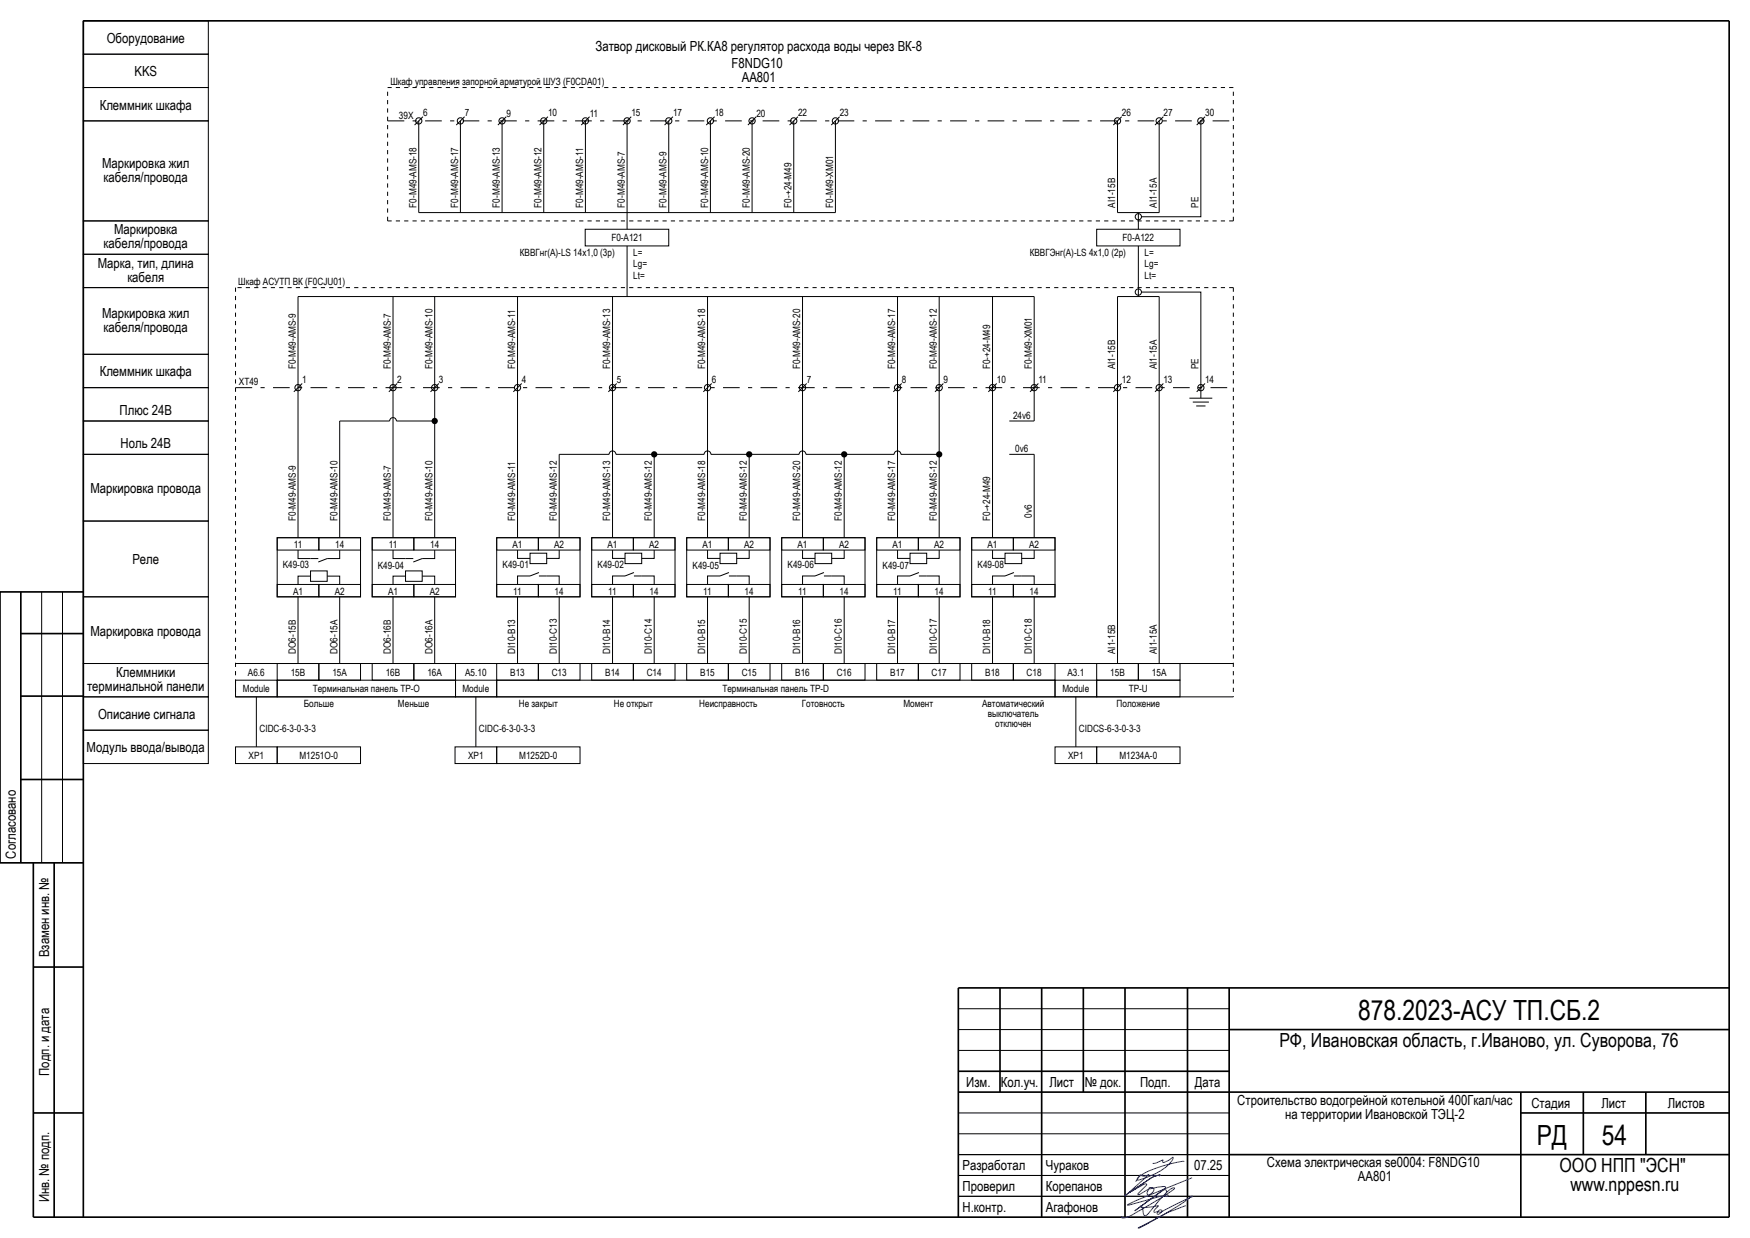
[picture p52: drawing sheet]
<svg xmlns="http://www.w3.org/2000/svg" width="420mm" height="297mm" viewBox="0 0 420 297" stroke-linecap="round" stroke-linejoin="round" font-family="sans-serif">
<defs><g id="words">
<g font-size="6.7">
<text x="325.9" y="244.6">878.2023-АСУ ТП.СБ.2</text>
<text x="368.8" y="274.7">РД</text>
<text x="384.5" y="274.6">54</text>
</g>
<g font-size="4.7">
<text x="307" y="251.1">РФ, Ивановская область, г.Иваново, ул. Суворова, 76</text>
<text x="374.3" y="281.1">ООО НПП &quot;ЭСН&quot;</text>
<text x="376.9" y="285.8">www.nppesn.ru</text>
</g>
<g font-size="3.3">
<text x="25.6" y="10.2">Оборудование</text>
<text x="142.9" y="12.2">Затвор дисковый РК.КА8 регулятор расхода воды через ВК-8</text>
<text x="175.6" y="16.4">F8NDG10</text>
<text x="32.3" y="18.3">KKS</text>
<text x="178" y="19.7">AA801</text>
<text x="23.9" y="26.3">Клеммник шкафа</text>
<text x="24.5" y="40.2">Маркировка жил</text>
<text x="24.9" y="43.6">кабеля/провода</text>
<text x="24.9" y="59.6">кабеля/провода</text>
<text x="27.4" y="56.2">Маркировка</text>
<text x="23.5" y="64.2">Марка, тип, длина</text>
<text x="30.6" y="67.6">кабеля</text>
<text x="24.5" y="76.2">Маркировка жил</text>
<text x="24.9" y="79.6">кабеля/провода</text>
<text x="23.9" y="90.3">Клеммник шкафа</text>
<text x="28.7" y="99.6">Плюс 24В</text>
<text x="28.9" y="107.6">Ноль 24В</text>
<text x="21.7" y="118.3">Маркировка провода</text>
<text x="31.8" y="135.3">Реле</text>
<text x="21.7" y="152.5">Маркировка провода</text>
<text x="20.9" y="165.8">терминальной панели</text>
<text x="27.9" y="162.4">Клеммники</text>
<text x="23.5" y="172.4">Описание сигнала</text>
<text x="20.8" y="180.4">Модуль ввода/вывода</text>
<text x="3.8" y="206" transform="rotate(-90 3.8 206)">Согласовано</text>
<text x="11.8" y="229.7" transform="rotate(-90 11.8 229.7)">Взамен инв. №</text>
<text x="11.8" y="258.1" transform="rotate(-90 11.8 258.1)">Подп. и дата</text>
<text x="231.9" y="260.8">Изм.</text>
<text x="240.2" y="260.8">Кол.уч.</text>
<text x="251.8" y="260.8">Лист</text>
<text x="260.4" y="260.8">№ док.</text>
<text x="273.6" y="260.8">Подп.</text>
<text x="286.8" y="260.8">Дата</text>
<text x="296.9" y="265.1">Строительство водогрейной котельной 400Гкал/час</text>
<text x="308.4" y="268.4">на территории Ивановской ТЭЦ-2</text>
<text x="367.5" y="265.8">Стадия</text>
<text x="384.3" y="265.8">Лист</text>
<text x="400.3" y="265.8">Листов</text>
<text x="231" y="280.7">Разработал</text>
<text x="251" y="280.8">Чураков</text>
<text x="286.6" y="280.8">07.25</text>
<text x="304.1" y="280.1">Схема электрическая se0004: F8NDG10</text>
<text x="231" y="285.8">Проверил</text>
<text x="251" y="285.8">Корепанов</text>
<text x="325.9" y="283.4">AA801</text>
<text x="11.8" y="288.5" transform="rotate(-90 11.8 288.5)">Инв. № подп.</text>
<text x="231" y="290.8">Н.контр.</text>
<text x="251" y="290.8">Агафонов</text>
</g>
<g font-size="2.4">
<text x="93.7" y="20.5">Шкаф управления запорной арматурой ШУЗ (F0CDA01)</text>
<text x="95.7" y="28.5">39X</text>
<text x="101.5" y="27.9">6</text>
<text x="111.5" y="27.9">7</text>
<text x="121.5" y="28">9</text>
<text x="131.5" y="27.9">10</text>
<text x="141.5" y="28">11</text>
<text x="151.5" y="27.9">15</text>
<text x="161.5" y="27.9">17</text>
<text x="171.5" y="27.9">18</text>
<text x="181.5" y="28">20</text>
<text x="191.5" y="27.9">22</text>
<text x="201.5" y="27.9">23</text>
<text x="269.2" y="27.9">26</text>
<text x="279.2" y="27.9">27</text>
<text x="289.2" y="27.9">30</text>
<text x="100" y="49.8" transform="rotate(-90 100 49.8)">F0-M49-AMS-18</text>
<text x="110" y="49.8" transform="rotate(-90 110 49.8)">F0-M49-AMS-17</text>
<text x="119.9" y="49.8" transform="rotate(-90 119.9 49.8)">F0-M49-AMS-13</text>
<text x="130" y="49.8" transform="rotate(-90 130 49.8)">F0-M49-AMS-12</text>
<text x="139.9" y="49.8" transform="rotate(-90 139.9 49.8)">F0-M49-AMS-11</text>
<text x="150" y="49.8" transform="rotate(-90 150 49.8)">F0-M49-AMS-7</text>
<text x="159.9" y="49.8" transform="rotate(-90 159.9 49.8)">F0-M49-AMS-9</text>
<text x="170" y="49.8" transform="rotate(-90 170 49.8)">F0-M49-AMS-10</text>
<text x="179.9" y="49.8" transform="rotate(-90 179.9 49.8)">F0-M49-AMS-20</text>
<text x="189.9" y="49.8" transform="rotate(-90 189.9 49.8)">F0-+24-M49</text>
<text x="199.9" y="49.8" transform="rotate(-90 199.9 49.8)">F0-M49-XM01</text>
<text x="267.7" y="49.8" transform="rotate(-90 267.7 49.8)">AI1-15B</text>
<text x="277.7" y="49.8" transform="rotate(-90 277.7 49.8)">AI1-15A</text>
<text x="287.7" y="49.8" transform="rotate(-90 287.7 49.8)">PE</text>
<text x="146.7" y="57.9">F0-A121</text>
<text x="269.4" y="57.9">F0-A122</text>
<text x="124.8" y="61.4">КВВГнг(А)-LS 14х1,0 (3р)</text>
<text x="152" y="61.4">L=</text>
<text x="152" y="63.9">Lg=</text>
<text x="247.1" y="61.4">КВВГЭнг(А)-LS 4х1,0 (2р)</text>
<text x="274.7" y="61.4">L=</text>
<text x="274.7" y="63.9">Lg=</text>
<text x="57.2" y="68.4">Шкаф АСУТП ВК (F0CJU01)</text>
<text x="152" y="66.9">Lt=</text>
<text x="274.7" y="66.9">Lt=</text>
<text x="71" y="88.6" transform="rotate(-90 71 88.6)">F0-M49-AMS-9</text>
<text x="93.8" y="88.6" transform="rotate(-90 93.8 88.6)">F0-M49-AMS-7</text>
<text x="103.8" y="88.6" transform="rotate(-90 103.8 88.6)">F0-M49-AMS-10</text>
<text x="123.7" y="88.6" transform="rotate(-90 123.7 88.6)">F0-M49-AMS-11</text>
<text x="146.5" y="88.6" transform="rotate(-90 146.5 88.6)">F0-M49-AMS-13</text>
<text x="169.3" y="88.6" transform="rotate(-90 169.3 88.6)">F0-M49-AMS-18</text>
<text x="192.1" y="88.6" transform="rotate(-90 192.1 88.6)">F0-M49-AMS-20</text>
<text x="214.9" y="88.6" transform="rotate(-90 214.9 88.6)">F0-M49-AMS-17</text>
<text x="224.9" y="88.6" transform="rotate(-90 224.9 88.6)">F0-M49-AMS-12</text>
<text x="237.7" y="88.6" transform="rotate(-90 237.7 88.6)">F0-+24-M49</text>
<text x="247.7" y="88.6" transform="rotate(-90 247.7 88.6)">F0-M49-XM01</text>
<text x="267.7" y="88.6" transform="rotate(-90 267.7 88.6)">AI1-15B</text>
<text x="277.7" y="88.6" transform="rotate(-90 277.7 88.6)">AI1-15A</text>
<text x="287.7" y="88.6" transform="rotate(-90 287.7 88.6)">PE</text>
<text x="57.3" y="92.5">XT49</text>
<text x="72.6" y="91.9">1</text>
<text x="95.4" y="91.9">2</text>
<text x="105.4" y="91.9">3</text>
<text x="125.2" y="92">4</text>
<text x="148" y="92">5</text>
<text x="170.8" y="91.9">6</text>
<text x="193.6" y="92">7</text>
<text x="216.4" y="91.9">8</text>
<text x="226.4" y="92">9</text>
<text x="239.2" y="91.9">10</text>
<text x="249.2" y="92">11</text>
<text x="269.2" y="91.9">12</text>
<text x="279.2" y="92">13</text>
<text x="289.2" y="92">14</text>
<text x="243.1" y="100.5">24v6</text>
<text x="243.7" y="108.5">0v6</text>
<text x="71" y="125" transform="rotate(-90 71 125)">F0-M49-AMS-9</text>
<text x="81" y="125" transform="rotate(-90 81 125)">F0-M49-AMS-10</text>
<text x="93.8" y="125" transform="rotate(-90 93.8 125)">F0-M49-AMS-7</text>
<text x="103.8" y="125" transform="rotate(-90 103.8 125)">F0-M49-AMS-10</text>
<text x="123.7" y="125" transform="rotate(-90 123.7 125)">F0-M49-AMS-11</text>
<text x="133.7" y="125" transform="rotate(-90 133.7 125)">F0-M49-AMS-12</text>
<text x="146.5" y="125" transform="rotate(-90 146.5 125)">F0-M49-AMS-13</text>
<text x="156.5" y="125" transform="rotate(-90 156.5 125)">F0-M49-AMS-12</text>
<text x="169.3" y="125" transform="rotate(-90 169.3 125)">F0-M49-AMS-18</text>
<text x="179.3" y="125" transform="rotate(-90 179.3 125)">F0-M49-AMS-12</text>
<text x="192.1" y="125" transform="rotate(-90 192.1 125)">F0-M49-AMS-20</text>
<text x="202.1" y="125" transform="rotate(-90 202.1 125)">F0-M49-AMS-12</text>
<text x="214.9" y="125" transform="rotate(-90 214.9 125)">F0-M49-AMS-17</text>
<text x="224.9" y="125" transform="rotate(-90 224.9 125)">F0-M49-AMS-12</text>
<text x="237.7" y="125" transform="rotate(-90 237.7 125)">F0-+24-M49</text>
<text x="247.7" y="124.2" transform="rotate(-90 247.7 124.2)">0v6</text>
<text x="70.5" y="131.4">11</text>
<text x="80.4" y="131.4">14</text>
<text x="93.3" y="131.4">11</text>
<text x="103.2" y="131.4">14</text>
<text x="123" y="131.4">A1</text>
<text x="133" y="131.4">A2</text>
<text x="145.8" y="131.4">A1</text>
<text x="155.8" y="131.4">A2</text>
<text x="168.6" y="131.4">A1</text>
<text x="178.6" y="131.4">A2</text>
<text x="191.4" y="131.4">A1</text>
<text x="201.4" y="131.4">A2</text>
<text x="214.2" y="131.4">A1</text>
<text x="224.2" y="131.4">A2</text>
<text x="237" y="131.4">A1</text>
<text x="247" y="131.4">A2</text>
<text x="67.9" y="136.4">K49-03</text>
<text x="90.7" y="136.4">K49-04</text>
<text x="120.6" y="136.4">K49-01</text>
<text x="143.4" y="136.4">K49-02</text>
<text x="166.2" y="136.4">K49-05</text>
<text x="189" y="136.4">K49-06</text>
<text x="211.8" y="136.4">K49-07</text>
<text x="234.6" y="136.4">K49-08</text>
<text x="70.3" y="142.6">A1</text>
<text x="80.3" y="142.6">A2</text>
<text x="93.1" y="142.6">A1</text>
<text x="103.1" y="142.6">A2</text>
<text x="123.2" y="142.6">11</text>
<text x="133.1" y="142.6">14</text>
<text x="146" y="142.6">11</text>
<text x="155.9" y="142.6">14</text>
<text x="168.8" y="142.6">11</text>
<text x="178.7" y="142.6">14</text>
<text x="191.6" y="142.6">11</text>
<text x="201.5" y="142.6">14</text>
<text x="214.4" y="142.6">11</text>
<text x="224.3" y="142.6">14</text>
<text x="237.2" y="142.6">11</text>
<text x="247.1" y="142.6">14</text>
<text x="71" y="156.9" transform="rotate(-90 71 156.9)">DO6-15B</text>
<text x="81" y="156.9" transform="rotate(-90 81 156.9)">DO6-15A</text>
<text x="93.8" y="156.9" transform="rotate(-90 93.8 156.9)">DO6-16B</text>
<text x="103.8" y="156.9" transform="rotate(-90 103.8 156.9)">DO6-16A</text>
<text x="123.7" y="156.9" transform="rotate(-90 123.7 156.9)">DI10-B13</text>
<text x="133.7" y="156.9" transform="rotate(-90 133.7 156.9)">DI10-C13</text>
<text x="146.5" y="156.9" transform="rotate(-90 146.5 156.9)">DI10-B14</text>
<text x="156.5" y="156.9" transform="rotate(-90 156.5 156.9)">DI10-C14</text>
<text x="169.3" y="156.9" transform="rotate(-90 169.3 156.9)">DI10-B15</text>
<text x="179.3" y="156.9" transform="rotate(-90 179.3 156.9)">DI10-C15</text>
<text x="192.1" y="156.9" transform="rotate(-90 192.1 156.9)">DI10-B16</text>
<text x="202.1" y="156.9" transform="rotate(-90 202.1 156.9)">DI10-C16</text>
<text x="214.9" y="156.9" transform="rotate(-90 214.9 156.9)">DI10-B17</text>
<text x="224.9" y="156.9" transform="rotate(-90 224.9 156.9)">DI10-C17</text>
<text x="237.7" y="156.9" transform="rotate(-90 237.7 156.9)">DI10-B18</text>
<text x="247.7" y="156.9" transform="rotate(-90 247.7 156.9)">DI10-C18</text>
<text x="267.7" y="156.9" transform="rotate(-90 267.7 156.9)">AI1-15B</text>
<text x="277.7" y="156.9" transform="rotate(-90 277.7 156.9)">AI1-15A</text>
<text x="58.3" y="166.1">Module</text>
<text x="59.5" y="162.1">A6.6</text>
<text x="69.8" y="162.1">15B</text>
<text x="75" y="166.1">Терминальная панель TP-O</text>
<text x="79.8" y="162.1">15A</text>
<text x="92.6" y="162.1">16B</text>
<text x="102.6" y="162.1">16A</text>
<text x="111" y="166.1">Module</text>
<text x="111.6" y="162.1">A5.10</text>
<text x="122.5" y="162.1">B13</text>
<text x="132.4" y="162.1">C13</text>
<text x="145.3" y="162.1">B14</text>
<text x="155.2" y="162.1">C14</text>
<text x="168.1" y="162.1">B15</text>
<text x="173.4" y="166.1">Терминальная панель TP-D</text>
<text x="178" y="162.1">C15</text>
<text x="190.9" y="162.1">B16</text>
<text x="200.8" y="162.1">C16</text>
<text x="213.7" y="162.1">B17</text>
<text x="223.6" y="162.1">C17</text>
<text x="236.5" y="162.1">B18</text>
<text x="246.4" y="162.1">C18</text>
<text x="255" y="166.1">Module</text>
<text x="256.2" y="162.1">A3.1</text>
<text x="266.5" y="162.1">15B</text>
<text x="270.9" y="166.1">TP-U</text>
<text x="276.5" y="162.1">15A</text>
<text x="72.9" y="169.6">Больше</text>
<text x="95.5" y="169.6">Меньше</text>
<text x="124.5" y="169.6">Не закрыт</text>
<text x="147.3" y="169.6">Не открыт</text>
<text x="167.8" y="169.6">Неисправность</text>
<text x="192.5" y="169.6">Готовность</text>
<text x="216.8" y="169.6">Момент</text>
<text x="235.7" y="169.6">Автоматический</text>
<text x="237.1" y="172">выключатель</text>
<text x="268" y="169.6">Положение</text>
<text x="62.3" y="175.5">CIDC-6-3-0-3-3</text>
<text x="115" y="175.5">CIDC-6-3-0-3-3</text>
<text x="238.9" y="174.4">отключен</text>
<text x="259" y="175.5">CIDCS-6-3-0-3-3</text>
<text x="59.7" y="182.1">XP1</text>
<text x="71.9" y="182.1">M1251O-0</text>
<text x="112.3" y="182.1">XP1</text>
<text x="124.6" y="182.1">M1252D-0</text>
<text x="256.3" y="182.1">XP1</text>
<text x="268.7" y="182.1">M1234A-0</text>
</g>
</g></defs>
<g fill="#000" stroke="#000" stroke-width=".24">
<path d="M99.5 30l2-2zM109.5 30l2-2zM119.5 30l2-2zM131.5 28l-2 2zM139.5 30l2-2zM149.5 30l2-2zM159.5 30l2-2zM171.5 28l-2 2zM179.5 30l2-2zM189.5 30l2-2zM199.5 30l2-2zM267.2 30l2-2z"/>
<path d="M277.2 30l2-2zM287.2 30l2-2zM100.5 51h100zM100.5 29v22zM110.5 29v22zM120.5 29v22zM130.5 29v22zM140.5 29v22zM150.5 51v4zM150.5 29v22zM160.5 29v22zM170.5 29v22z"/>
<path d="M180.5 29v22zM190.5 29v22zM200.5 29v22zM268.2 29v22zM268.2 51h10zM273.2 51v4zM278.2 29v22zM71.5 71.1h176.7zM71.5 71.1v21.9zM94.3 71.1v21.9zM104.3 71.1v21.9zM124.2 71.1v21.9z"/>
<path d="M147 71.1v21.9zM150.5 59v12.1zM169.8 71.1v21.9zM192.6 71.1v21.9zM215.4 71.1v21.9zM225.4 71.1v21.9zM238.2 71.1v21.9zM248.2 71.1v21.9zM268.2 71.1v21.9zM268.2 71.1h10zM273.2 59v12.1zM278.2 71.1v21.9z"/>
<path d="M70.5 94l2-2zM71.5 93v36zM95.3 92l-2 2zM94.3 93v36zM105.3 92l-2 2zM104.3 93v36zM125.2 92l-2 2zM124.2 93v36zM146 94l2-2zM147 93v36zM168.8 94l2-2zM169.8 93v36z"/>
<path d="M191.6 94l2-2zM192.6 93v36zM214.4 94l2-2zM215.4 93v36zM224.4 94l2-2zM237.2 94l2-2zM238.2 93v36zM247.2 94l2-2zM248.2 93v8zM269.2 92l-2 2zM268.2 93v66.2zM279.2 92l-2 2z"/>
<path d="M278.2 93v66.2zM285.5 95.5h5.4zM286.3 96.5h3.8zM287.1 97.4h2.2zM287.2 94l2-2zM288.2 93v2.5zM81.5 101v28zM81.5 101h12zM95.1 101h8.8zM134.2 109h12zM147.8 109h21.2zM170.6 109h21.2z"/>
<path d="M193.4 109h21.2zM216.2 109h8.8zM242.2 101h6zM242.2 109h6zM134.2 109v20zM157 109.4v19.6zM179.8 109.4v19.6zM202.6 109.4v19.6zM225.4 93v36zM248.2 109v20zM56.5 159.2h52.8zM71.5 143.2v16z"/>
<path d="M81.5 143.2v16zM94.3 143.2v16zM104.3 143.2v16zM109.2 159.2h144zM124.2 143.2v16zM134.2 143.2v16zM147 143.2v16zM157 143.2v16zM169.8 143.2v16zM179.8 143.2v16zM192.6 143.2v16zM202.6 143.2v16z"/>
<path d="M215.4 143.2v16zM225.4 143.2v16zM238.2 143.2v16zM248.2 143.2v16zM253.2 159.2h42.8zM56.5 167.2h52.8zM61.5 167.2v12zM109.2 167.2h144zM114.2 167.2v12zM253.2 167.2h42.8zM258.2 167.2v12zM10 142v65z"/>
<path d="M15 142v65zM230 252h65zM230 247h65zM230 242h65zM230 277h65zM230 272h65zM230 267h65zM230 287h65zM230 282h65z"/>
</g>
<g fill="#000" stroke="#000" stroke-width=".4">
<path d="M20 5h395zM5 152h15zM5 167h15zM5 187h15zM5 142v65zM8 207v85zM13 207v85zM8 232h12zM230 237h185zM230 257h65zM295 247h120zM8 267h12z"/>
<path d="M230 262h185zM240 237v25zM260 237v25zM295 277h120zM365 267h50zM380 262v15zM395 262v15zM8 292h407zM20 5v287zM230 237v55zM250 237v55zM270 237v55z"/>
<path d="M285 237v55zM295 237v55zM365 262v30zM415 5v287z"/>
</g>
<path d="M20 142h-20v65h20" fill="none" stroke="#000" stroke-width=".4"/>
<path d="M284.2 278.7l-.1-.1a26.7 26.7 0 0 0-10.8 3.7l-.4 .8a14 14 0 0 0 8.5-4.9l.1-.6-2.1 1.3a.32 .32 0 0 1-.4-.2 .32 .32 0 0 1 .1-.4l-1.5 .7-1 .1M284.6 289.2a74 74 0 0 0-11.4 5.4l1.9-.9 4.7-2.6 6.4-4.1-.1 .1-7.4 3.7h-.4a.34 .34 0 0 1-.1-.4 .34 .34 0 0 1 .5-.1 .34 .34 0 0 1 .1 .4 .74 .74 0 0 1-1.1 .5l.4-.6h-.2a.72 .72 0 0 1-1 .1l1-1.5a9.8 9.8 0 0 1-4.2 .3v-.2a.9 .9 0 0 1 .6 1.2l.1 .4a.57 .57 0 0 0 .2 .7 .57 .57 0 0 0 .8-.2l1.1-1.3a20.9 20.9 0 0 1 4.9-5.1h.4l.1 .1-3.4 2.4-5.3 3.1a6.1 6.1 0 0 1-3.9 1.6v-.4M286.1 282.5l-13.4 5.5-2.1 1.1 9.4-2.5a.25 .25 0 0 1 .3 .2 .25 .25 0 0 1-.3 .3l-.3-.5 .3-.5a.48 .48 0 0 0-.1-.6 .48 .48 0 0 0-.6-.1l-7 5.1 7.5-5.6-.2-.2-.3-.1-3.4 .6-.1-.1a.65 .65 0 0 1 1 0 .65 .65 0 0 1-.2 1l-.8 .6a.48 .48 0 0 1-.5-.3 .48 .48 0 0 1 .1-.6l.2-.5-2.2 1.3-.3-.1 2.1-2.3a.56 .56 0 0 0-.9 .1l-3.2 1.8 5.3-3.6 2-.6-2 .6-6.4 4.4 5.7-5.1a1.72 1.72 0 0 1-2 .1l-1.1 1.6" fill="none" stroke="#00f" stroke-width=".24"/>
<g fill="none" stroke="#000" stroke-width=".24">
<path d="M20 13h30v8h-30zM20 5h30v8h-30zM20 29h30v24h-30zM20 21h30v8h-30zM288.2 29v23h-14.2M20 53h30v8h-30zM140.4 55h20.1v4h-20.1zM263.2 55h20v4h-20zM20 69h30v16h-30zM20 61h30v8h-30zM274 70.1h14.2v22.9M20 85h30v8h-30z"/>
<path d="M20 93h30v8h-30zM20 109h30v16h-30zM20 101h30v8h-30zM93.5 101a.82 .82 0 0 1 .8-.8 .82 .82 0 0 1 .8 .8M146.2 109a.82 .82 0 0 1 .8-.8 .82 .82 0 0 1 .8 .8M169 109a.82 .82 0 0 1 .8-.8 .82 .82 0 0 1 .8 .8M191.8 109a.82 .82 0 0 1 .8-.8 .82 .82 0 0 1 .8 .8M214.6 109a.82 .82 0 0 1 .8-.8 .82 .82 0 0 1 .8 .8M20 125h30v18.2h-30zM66.5 129h20v14.2h-20zM66.5 129h10v3h-10zM71.5 132v2h4.9"/>
<path d="M74.5 137h4v2.5h-4zM74.5 138.2h-3v2M76.5 129h10v3h-10zM78.5 138.2h3v2M81.5 132v2h-3l-2.1 .8M89.3 129h20v14.2h-20zM89.3 129h10v3h-10zM94.3 132v2h4.9M97.3 137h4v2.5h-4zM97.3 138.2h-3v2M99.3 129h10v3h-10zM101.3 138.2h3v2"/>
<path d="M104.3 132v2h-3l-2.1 .8M119.2 129h20v14.2h-20zM119.2 129h10v3h-10zM124.2 132v2h3M127.2 132.7h4v2.5h-4zM129.2 129h10v3h-10zM129.3 137.4l-2.1 .8h-3v2M129.3 138.2h4.9v2M134.2 132v2h-3M142 129h20v14.2h-20zM142 129h10v3h-10zM147 132v2h3"/>
<path d="M150 132.7h4v2.5h-4zM152 129h10v3h-10zM152.1 137.4l-2.1 .8h-3v2M152.1 138.2h4.9v2M157 132v2h-3M164.8 129h20v14.2h-20zM164.8 129h10v3h-10zM169.8 132v2h3M172.8 132.7h4v2.5h-4zM174.8 129h10v3h-10zM174.9 137.4l-2.1 .8h-3v2M174.9 138.2h4.9v2"/>
<path d="M179.8 132v2h-3M187.6 129h20v14.2h-20zM187.6 129h10v3h-10zM192.6 132v2h3M195.6 132.7h4v2.5h-4zM197.6 129h10v3h-10zM197.7 137.4l-2.1 .8h-3v2M197.7 138.2h4.9v2M202.6 132v2h-3M210.4 129h20v14.2h-20zM210.4 129h10v3h-10zM215.4 132v2h3"/>
<path d="M218.4 132.7h4v2.5h-4zM220.4 129h10v3h-10zM220.5 137.4l-2.1 .8h-3v2M220.5 138.2h4.9v2M225.4 132v2h-3M233.2 129h20v14.2h-20zM233.2 129h10v3h-10zM238.2 132v2h3M241.2 132.7h4v2.5h-4zM243.2 129h10v3h-10zM243.3 137.4l-2.1 .8h-3v2M243.3 138.2h4.9v2"/>
<path d="M248.2 132v2h-3M20 159.2h30v8h-30zM20 143.2h30v16h-30zM66.5 140.2h10v3h-10zM66.5 159.2h10v4h-10zM76.5 140.2h10v3h-10zM76.5 159.2h10v4h-10zM89.3 159.2h10v4h-10zM89.3 140.2h10v3h-10zM99.3 159.2h10v4h-10zM99.3 140.2h10v3h-10zM119.2 159.2h10v4h-10z"/>
<path d="M119.2 140.2h10v3h-10zM129.2 140.2h10v3h-10zM129.2 159.2h10v4h-10zM142 159.2h10v4h-10zM142 140.2h10v3h-10zM152 140.2h10v3h-10zM152 159.2h10v4h-10zM164.8 159.2h10v4h-10zM164.8 140.2h10v3h-10zM174.8 159.2h10v4h-10zM174.8 140.2h10v3h-10zM187.6 159.2h10v4h-10z"/>
<path d="M187.6 140.2h10v3h-10zM197.6 159.2h10v4h-10zM197.6 140.2h10v3h-10zM210.4 159.2h10v4h-10zM210.4 140.2h10v3h-10zM220.4 159.2h10v4h-10zM220.4 140.2h10v3h-10zM233.2 159.2h10v4h-10zM233.2 140.2h10v3h-10zM243.2 159.2h10v4h-10zM243.2 140.2h10v3h-10zM263.2 159.2h10v4h-10z"/>
<path d="M273.2 159.2h10v4h-10zM20 167.2h30v8h-30zM20 175.2h30v8h-30zM56.5 179.2h10v4h-10zM56.5 163.2h10v4h-10zM66.5 163.2h42.8v4h-42.8zM66.5 179.2h20v4h-20zM109.2 179.2h10v4h-10zM109.3 163.2h9.9v4h-9.9zM119.2 163.2h134v4h-134zM119.2 179.2h20v4h-20zM253.2 163.2h10v4h-10z"/>
<path d="M253.2 179.2h10v4h-10zM263.2 163.2h20v4h-20zM263.2 179.2h20v4h-20z"/>
<circle cx="100.5" cy="29" r=".75"/>
<circle cx="110.5" cy="29" r=".75"/>
<circle cx="120.5" cy="29" r=".75"/>
<circle cx="130.5" cy="29" r=".75"/>
<circle cx="140.5" cy="29" r=".75"/>
<circle cx="150.5" cy="29" r=".75"/>
<circle cx="160.5" cy="29" r=".75"/>
<circle cx="170.5" cy="29" r=".75"/>
<circle cx="180.5" cy="29" r=".75"/>
<circle cx="190.5" cy="29" r=".75"/>
<circle cx="200.5" cy="29" r=".75"/>
<circle cx="268.2" cy="29" r=".75"/>
<circle cx="278.2" cy="29" r=".75"/>
<circle cx="288.2" cy="29" r=".75"/>
<circle cx="273.2" cy="52" r=".75"/>
<circle cx="273.2" cy="70.1" r=".75"/>
<circle cx="71.5" cy="93" r=".75"/>
<circle cx="94.3" cy="93" r=".75"/>
<circle cx="104.3" cy="93" r=".75"/>
<circle cx="124.2" cy="93" r=".75"/>
<circle cx="147" cy="93" r=".75"/>
<circle cx="169.8" cy="93" r=".75"/>
<circle cx="192.6" cy="93" r=".75"/>
<circle cx="215.4" cy="93" r=".75"/>
<circle cx="225.4" cy="93" r=".75"/>
<circle cx="238.2" cy="93" r=".75"/>
<circle cx="248.2" cy="93" r=".75"/>
<circle cx="268.2" cy="93" r=".75"/>
<circle cx="278.2" cy="93" r=".75"/>
<circle cx="288.2" cy="93" r=".75"/>
</g>
<g fill="none" stroke="#000" stroke-width=".7" stroke-linecap="butt">
<circle cx="104.3" cy="101" r=".4"/>
<circle cx="157" cy="109" r=".4"/>
<circle cx="179.8" cy="109" r=".4"/>
<circle cx="202.6" cy="109" r=".4"/>
<circle cx="225.4" cy="109" r=".4"/>
</g>
<path d="M93 29h203zM56.5 93h239.5z" fill="#000" stroke="#000" stroke-width=".24" stroke-dasharray="4 2 1 2" stroke-linecap="butt"/>
<path d="M93 21h203zM93 21v32zM93 53h203zM296 21v32zM56.5 69v98.2zM56.5 69h239.5zM296 69v98.2z" fill="#000" stroke="#000" stroke-width=".24" stroke-dasharray="1 1" stroke-linecap="butt"/>
<use href="#words"/>
</svg>
